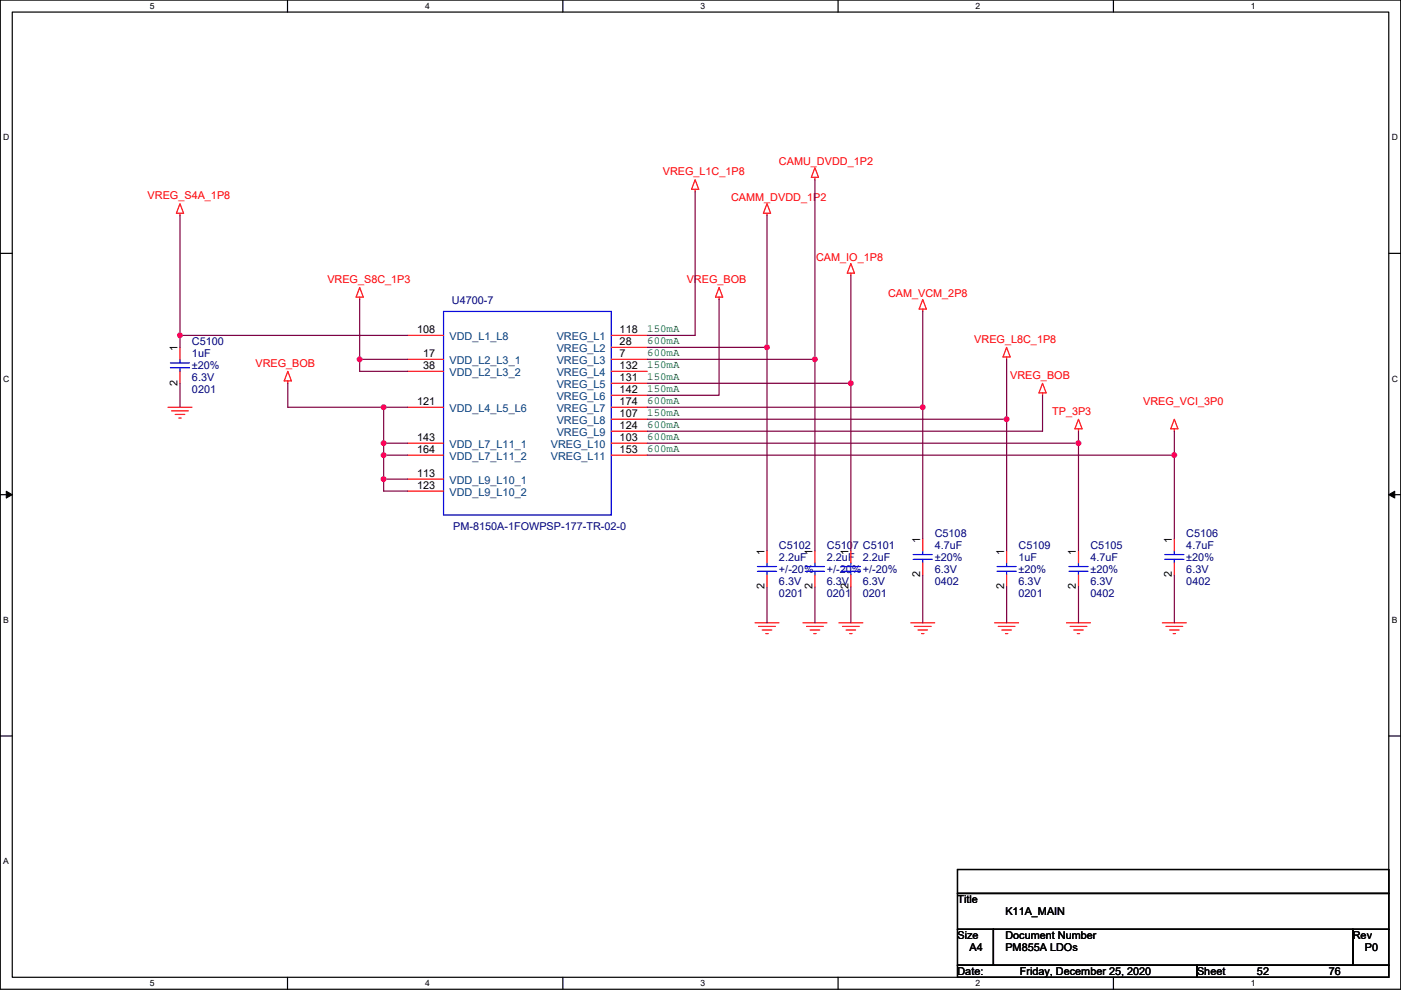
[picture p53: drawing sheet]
<svg xmlns="http://www.w3.org/2000/svg" width="297mm" height="210mm" viewBox="0 0 297 210" stroke-linecap="round" stroke-linejoin="round" font-family="sans-serif">
<defs><g id="words">
<g font-size="2.3" fill="#f00">
<text x="165.2" y="35.1">CAMU_DVDD_1P2</text>
<text x="140.5" y="37.1">VREG_L1C_1P8</text>
<text x="31.3" y="42.2">VREG_S4A_1P8</text>
<text x="155" y="42.7">CAMM_DVDD_1P2</text>
<text x="69.4" y="60">VREG_S8C_1P3</text>
<text x="145.6" y="60">VREG_BOB</text>
<text x="173" y="55.4">CAM_IO_1P8</text>
<text x="188.3" y="63">CAM_VCM_2P8</text>
<text x="54.2" y="77.8">VREG_BOB</text>
<text x="206.6" y="72.7">VREG_L8C_1P8</text>
<text x="214.2" y="80.3">VREG_BOB</text>
<text x="223.1" y="87.9">TP_3P3</text>
<text x="242.4" y="85.9">VREG_VCI_3P0</text>
</g>
<g font-size="2.3" fill="#000080">
<text x="95.8" y="64.6">U4700-7</text>
<text x="40.7" y="73.2">C5100</text>
<text x="40.7" y="75.7">1uF</text>
<text x="40.7" y="83.4">0201</text>
<text x="40.7" y="80.8">6.3V</text>
<text x="40.7" y="78.3">±20%</text>
<text x="96.1" y="112.3">PM-8150A-1FOWPSP-177-TR-02-0</text>
<text x="198.2" y="113.8">C5108</text>
<text x="251.5" y="113.8">C5106</text>
<text x="165.2" y="116.4">C5102</text>
<text x="165.2" y="118.9">2.2uF</text>
<text x="175.3" y="116.4">C5107 C5101</text>
<text x="175.3" y="118.9">2.2uF</text>
<text x="182.9" y="118.9">2.2uF</text>
<text x="198.2" y="116.4">4.7uF</text>
<text x="198.2" y="118.9">±20%</text>
<text x="216" y="116.4">C5109</text>
<text x="216" y="118.9">1uF</text>
<text x="231.2" y="116.4">C5105</text>
<text x="231.2" y="118.9">4.7uF</text>
<text x="251.5" y="116.4">4.7uF</text>
<text x="251.5" y="118.9">±20%</text>
<text x="165.2" y="124">6.3V</text>
<text x="165.2" y="121.5">+/-20%</text>
<text x="175.3" y="124">6.3V</text>
<text x="175.3" y="121.5">+/-20%+/-20%</text>
<text x="182.9" y="124">6.3V</text>
<text x="198.2" y="124">0402</text>
<text x="198.2" y="121.5">6.3V</text>
<text x="216" y="124">6.3V</text>
<text x="216" y="121.5">±20%</text>
<text x="231.2" y="124">6.3V</text>
<text x="231.2" y="121.5">±20%</text>
<text x="251.5" y="124">0402</text>
<text x="251.5" y="121.5">6.3V</text>
<text x="165.2" y="126.5">0201</text>
<text x="175.3" y="126.5">0201</text>
<text x="182.9" y="126.5">0201</text>
<text x="216" y="126.5">0201</text>
<text x="231.2" y="126.5">0402</text>
</g>
<g font-size="2.3">
<text x="88.5" y="70.6">108</text>
<text x="131.4" y="70.6">118</text>
<text x="37.6" y="74.4" transform="rotate(-90 37.6 74.4)">1</text>
<text x="89.7" y="75.7">17</text>
<text x="131.4" y="73.2">28</text>
<text x="131.4" y="75.7">7</text>
<text x="37.6" y="81.8" transform="rotate(-90 37.6 81.8)">2</text>
<text x="89.7" y="78.2">38</text>
<text x="131.4" y="78.2">132</text>
<text x="131.4" y="80.8">131</text>
<text x="131.4" y="83.3">142</text>
<text x="88.5" y="85.9">121</text>
<text x="131.4" y="85.9">174</text>
<text x="131.4" y="88.4">107</text>
<text x="88.5" y="93.5">143</text>
<text x="131.4" y="90.9">124</text>
<text x="131.4" y="93.5">103</text>
<text x="88.5" y="96">164</text>
<text x="88.5" y="101.1">113</text>
<text x="131.4" y="96">153</text>
<text x="88.5" y="103.6">123</text>
<text x="162.1" y="117.6" transform="rotate(-90 162.1 117.6)">1</text>
<text x="172.3" y="117.6" transform="rotate(-90 172.3 117.6)">1</text>
<text x="179.9" y="117.6" transform="rotate(-90 179.9 117.6)">1</text>
<text x="195.1" y="115.1" transform="rotate(-90 195.1 115.1)">1</text>
<text x="212.9" y="117.6" transform="rotate(-90 212.9 117.6)">1</text>
<text x="228.1" y="117.6" transform="rotate(-90 228.1 117.6)">1</text>
<text x="248.5" y="115.1" transform="rotate(-90 248.5 115.1)">1</text>
<text x="162.1" y="125" transform="rotate(-90 162.1 125)">2</text>
<text x="172.3" y="125" transform="rotate(-90 172.3 125)">2</text>
<text x="179.9" y="125" transform="rotate(-90 179.9 125)">2</text>
<text x="195.1" y="122.5" transform="rotate(-90 195.1 122.5)">2</text>
<text x="212.9" y="125" transform="rotate(-90 212.9 125)">2</text>
<text x="228.1" y="125" transform="rotate(-90 228.1 125)">2</text>
<text x="248.5" y="122.5" transform="rotate(-90 248.5 122.5)">2</text>
<text x="203" y="191.6">Title</text>
<text x="213.2" y="194.1">K11A_MAIN</text>
<text x="203" y="199.2">Size</text>
<text x="205.5" y="201.7">A4</text>
<text x="213.2" y="199.2">Document Number</text>
<text x="213.2" y="201.7">PM855A LDOs</text>
<text x="286.8" y="199.2">Rev</text>
<text x="289.4" y="201.7">P0</text>
<text x="203" y="206.8">Date:</text>
<text x="216.2" y="206.8">Friday, December 25, 2020</text>
<text x="253.8" y="206.8">Sheet</text>
<text x="266.5" y="206.8">52</text>
<text x="281.7" y="206.8">76</text>
</g>
<g font-size="2.3" fill="#008000">
<text x="137.2" y="70.4">150mA</text>
<text x="137.2" y="73">600mA</text>
<text x="137.2" y="75.5">600mA</text>
<text x="137.2" y="78">150mA</text>
<text x="137.2" y="80.6">150mA</text>
<text x="137.2" y="83.1">150mA</text>
<text x="137.2" y="85.7">600mA</text>
<text x="137.2" y="88.2">150mA</text>
<text x="137.2" y="90.7">600mA</text>
<text x="137.2" y="93.3">600mA</text>
<text x="137.2" y="95.8">600mA</text>
</g>
<g font-size="2.3" fill="#004080">
<text x="95.3" y="72.2">VDD_L1_L8</text>
<text x="95.3" y="77.3">VDD_L2_L3_1</text>
<text x="118" y="72.2">VREG_L1</text>
<text x="118" y="74.7">VREG_L2</text>
<text x="118" y="77.3">VREG_L3</text>
<text x="95.3" y="79.8">VDD_L2_L3_2</text>
<text x="118" y="79.8">VREG_L4</text>
<text x="118" y="82.3">VREG_L5</text>
<text x="95.3" y="87.4">VDD_L4_L5_L6</text>
<text x="118" y="84.9">VREG_L6</text>
<text x="118" y="87.4">VREG_L7</text>
<text x="118" y="90">VREG_L8</text>
<text x="95.3" y="95">VDD_L7_L11_1</text>
<text x="116.8" y="95">VREG_L10</text>
<text x="118" y="92.5">VREG_L9</text>
<text x="95.3" y="97.6">VDD_L7_L11_2</text>
<text x="116.8" y="97.6">VREG_L11</text>
<text x="95.3" y="102.7">VDD_L9_L10_1</text>
<text x="95.3" y="105.2">VDD_L9_L10_2</text>
</g>
<g font-size="1.8">
<text x="31.8" y="1.9">5</text>
<text x="90.1" y="1.9">4</text>
<text x="148.5" y="1.9">3</text>
<text x="206.9" y="1.9">2</text>
<text x="265.2" y="1.9">1</text>
<text x=".7" y="29.8">D</text>
<text x="295.1" y="29.8">D</text>
<text x=".7" y="81">C</text>
<text x="295.1" y="81">C</text>
<text x=".7" y="132.1">B</text>
<text x="295.1" y="132.1">B</text>
<text x=".7" y="183.3">A</text>
<text x="31.8" y="209.2">5</text>
<text x="90.1" y="209.2">4</text>
<text x="148.5" y="209.2">3</text>
<text x="206.9" y="209.2">2</text>
<text x="265.2" y="209.2">1</text>
</g>
</g></defs>
<path d="M.1 0h296.9v209.8h-296.9zM2.6 2.6h291.8v204.7h-291.8z" fill="none" stroke="#000" stroke-width=".25"/>
<g fill="#fff">
<path d="M31.8 .3h1v2h-1z"/>
<path d="M31.8 207.5h1v2.1h-1z"/>
</g>
<path d="M61 0v2.6M61 207.3v2.5" fill="none" stroke="#000" stroke-width=".25"/>
<g fill="#fff">
<path d="M90.1 .3h1v2h-1z"/>
<path d="M90.1 207.5h1v2.1h-1z"/>
</g>
<path d="M119.3 0v2.6M119.3 207.3v2.5" fill="none" stroke="#000" stroke-width=".25"/>
<g fill="#fff">
<path d="M148.5 .3h1v2h-1z"/>
<path d="M148.5 207.5h1v2.1h-1z"/>
</g>
<path d="M177.7 0v2.6M177.7 207.3v2.5" fill="none" stroke="#000" stroke-width=".25"/>
<g fill="#fff">
<path d="M206.9 .3h1v2h-1z"/>
<path d="M206.9 207.5h1v2.1h-1z"/>
</g>
<path d="M236.1 0v2.6M236.1 207.3v2.5" fill="none" stroke="#000" stroke-width=".25"/>
<g fill="#fff">
<path d="M265.2 .3h1v2h-1z"/>
<path d="M265.2 207.5h1v2.1h-1z"/>
<path d="M.7 28.2h1.3v2h-1.3z"/>
<path d="M295.1 28.2h1.3v2h-1.3z"/>
<path d="M.7 79.3h1.3v2.1h-1.3z"/>
<path d="M295.1 79.3h1.3v2.1h-1.3z"/>
</g>
<path d="M.1 53.7h2.5M294.4 53.7h2.6" fill="none" stroke="#000" stroke-width=".25"/>
<g fill="#fff">
<path d="M.7 130.5h1.2v2h-1.2z"/>
<path d="M295.1 130.5h1.2v2h-1.2z"/>
</g>
<path d="M.1 104.9h2.5M294.4 104.9h2.6" fill="none" stroke="#000" stroke-width=".25"/>
<path d="M1.3 104.2l1.3 .7-1.3 .7zM294.4 104.9l1.3-.7v1.4z" fill="#000" stroke="#000" stroke-width=".21"/>
<path d="M.7 181.7h1.2v2h-1.2z" fill="#fff"/>
<path d="M.1 156.1h2.5M294.4 156.1h2.6M203 184.4h91.4v5.1h-91.4zM203 189.5h91.4v7.6h-91.4zM203 197.1h7.6v7.6h-7.6zM210.6 197.1h76.2v7.6h-76.2zM286.8 197.1h7.6v7.6h-7.6zM203 204.7h50.8v2.6h-50.8zM253.8 204.7h40.6v2.6h-40.6z" fill="none" stroke="#000" stroke-width=".25"/>
<g fill="none" stroke="#f00" stroke-width=".25">
<path d="M147.4 38.1l.7 2.1h-1.5zM172.8 35.6l.7 2h-1.5zM172.8 37.6v.5M38.2 45.2v.5M38.2 43.2l.7 2h-1.5zM147.4 40.2v.5M162.6 43.2l.8 2h-1.5zM162.6 45.2v.5M180.4 57.9v.5M180.4 55.9l.8 2h-1.6zM38.2 73.7v2.5M38.2 78.8v2.5"/>
<path d="M61 78.8l.8 2h-1.5zM76.3 61l.7 2h-1.5zM76.3 63v.5M86.4 71.1h7.6M86.4 76.2h7.6M86.4 78.8h7.6M129.6 71.1h7.6M129.6 73.7h7.6M129.6 76.2h7.6M129.6 78.8h7.6M152.5 63v.5M152.5 61l.7 2h-1.5z"/>
<path d="M195.6 65.6v.5M195.6 63.5l.8 2.1h-1.5zM213.4 75.7v.5M213.4 73.7l.8 2h-1.5zM35.6 86.4h5.1M36.4 87.1h3.5M37.1 87.9h2.1M37.9 88.7h.5M61 80.8v.5M86.4 86.4h7.6M86.4 94h7.6M86.4 96.5h7.6"/>
<path d="M129.6 81.3h7.6M129.6 83.8h7.6M129.6 86.4h7.6M129.6 88.9h7.6M129.6 91.5h7.6M129.6 94h7.6M129.6 96.5h7.6M221 83.3v.5M221 81.3l.8 2h-1.5zM228.7 91v.5M228.7 88.9l.7 2.1h-1.5zM249 88.9l.7 2.1h-1.5z"/>
<path d="M249 91v.5M86.4 101.6h7.6M86.4 104.2h7.6M162.6 116.9v2.5M172.8 116.9v2.5M180.4 116.9v2.5M195.6 114.3v2.6M195.6 119.4v2.5M213.4 116.9v2.5M228.7 116.9v2.5M249 114.3v2.6M249 119.4v2.5"/>
<path d="M160.1 132.1h5.1M160.8 132.9h3.6M161.6 133.6h2M162.4 134.4h.5M162.6 121.9v2.6M170.2 132.1h5.1M171 132.9h3.6M171.8 133.6h2M172.5 134.4h.5M172.8 121.9v2.6M177.9 132.1h5M178.6 132.9h3.6"/>
<path d="M179.4 133.6h2M180.1 134.4h.6M180.4 121.9v2.6M193.1 132.1h5.1M193.9 132.9h3.5M194.6 133.6h2.1M195.4 134.4h.5M210.9 132.1h5.1M211.6 132.9h3.6M212.4 133.6h2M213.2 134.4h.5M213.4 121.9v2.6"/>
<path d="M226.1 132.1h5.1M226.9 132.9h3.5M227.6 133.6h2.1M228.4 134.4h.5M228.7 121.9v2.6M246.4 132.1h5.1M247.2 132.9h3.6M248 133.6h2M248.7 134.4h.5"/>
</g>
<g fill="none" stroke="#00f" stroke-width=".25">
<path d="M36.1 77h4.1M36.1 78h4.1M38.2 76.2v.8M38.2 78v.8M94 66.1h35.6v43.1h-35.6zM162.6 119.4v.8M172.8 119.4v.8M180.4 119.4v.8M193.6 117.6h4.1M193.6 118.6h4.1M195.6 116.9v.7M195.6 118.6v.8"/>
<path d="M213.4 119.4v.8M228.7 119.4v.8M246.9 117.6h4.1M246.9 118.6h4.1M249 116.9v.7M249 118.6v.8M160.6 120.2h4.1M160.6 121.2h4.1M162.6 121.2v.7M170.7 120.2h4.1M170.7 121.2h4.1M172.8 121.2v.7"/>
<path d="M178.4 120.2h4M178.4 121.2h4M180.4 121.2v.7M211.4 120.2h4.1M211.4 121.2h4.1M213.4 121.2v.7M226.6 120.2h4.1M226.6 121.2h4.1M228.7 121.2v.7"/>
</g>
<g fill="none" stroke="#800040" stroke-width=".25">
<path d="M172.8 38.1v38.1h-35.6M38.2 45.7v25.4M147.4 40.7v30.4h-10.2M162.6 45.7v28M180.4 58.4v22.9M38.2 71.1h48.2M38.2 71.1v2.6M76.3 76.2h10.1M76.3 76.2v2.6h10.1M76.3 63.5v12.7M137.2 73.7h25.4M152.5 63.5v20.3h-15.3"/>
<path d="M162.6 73.7v43.2M172.8 76.2v40.7M195.6 66.1v20.3h-58.4M213.4 76.2v12.7M38.2 81.3v5.1M61 81.3v5.1h20.3M81.3 86.4h5.1M81.3 96.5h5.1M81.3 94h5.1M81.3 86.4v7.6M81.3 96.5v5.1M81.3 94v2.5"/>
<path d="M137.2 81.3h43.2M137.2 96.5h111.8M137.2 88.9h76.2M137.2 94h91.5M180.4 81.3v35.6M195.6 86.4v27.9M213.4 88.9v28M221 83.8v7.7h-83.8M228.7 94v22.9M228.7 91.5v2.5M249 96.5v17.8M249 91.5v5"/>
<path d="M81.3 101.6h5.1M81.3 101.6v2.6h5.1M162.6 124.5v7.6M172.8 124.5v7.6M180.4 124.5v7.6M195.6 121.9v10.2M213.4 124.5v7.6M228.7 124.5v7.6M249 121.9v10.2"/>
</g>
<g fill="#f0f" stroke="#f0f" stroke-width=".25">
<circle cx="249" cy="96.5" r=".5"/>
<circle cx="213.4" cy="88.9" r=".5"/>
<circle cx="180.4" cy="81.3" r=".5"/>
<circle cx="228.6" cy="94" r=".5"/>
<circle cx="76.2" cy="76.2" r=".5"/>
<circle cx="81.3" cy="86.4" r=".5"/>
<circle cx="81.3" cy="94" r=".5"/>
<circle cx="81.3" cy="101.6" r=".5"/>
<circle cx="81.3" cy="96.5" r=".5"/>
<circle cx="162.6" cy="73.7" r=".5"/>
<circle cx="38.1" cy="71.1" r=".5"/>
<circle cx="195.6" cy="86.4" r=".5"/>
<circle cx="172.8" cy="76.2" r=".5"/>
</g>
<use href="#words"/>
</svg>
